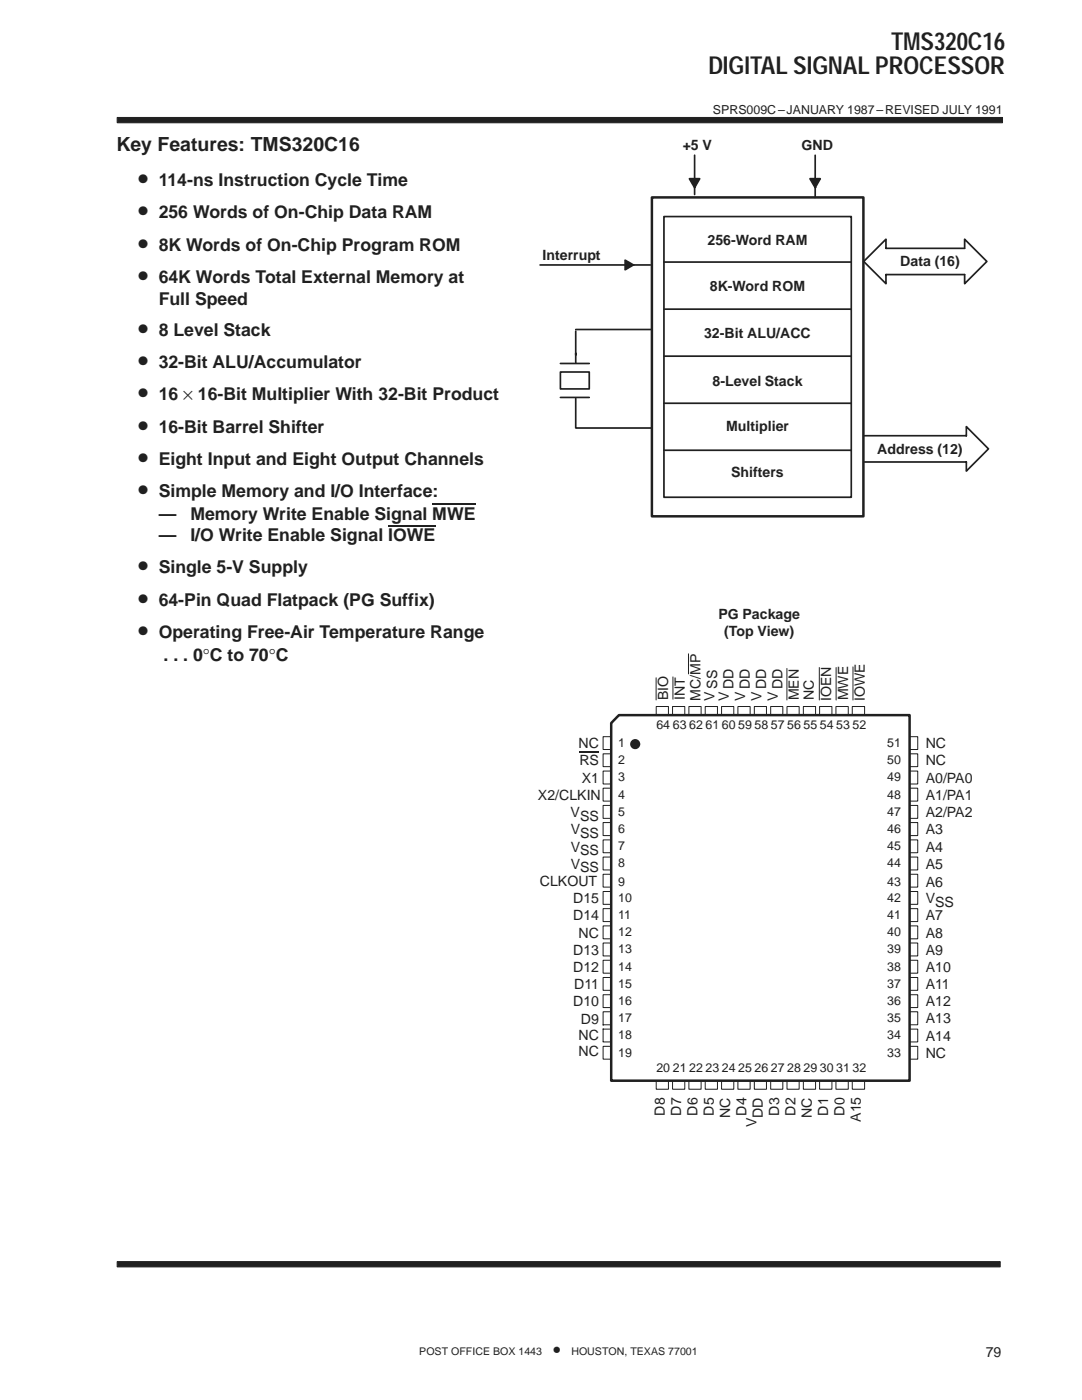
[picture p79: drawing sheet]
<svg xmlns="http://www.w3.org/2000/svg" width="216mm" height="279mm" viewBox="0 0 216 279" stroke-linecap="round" stroke-linejoin="round" font-family="sans-serif">
<defs><g id="words">
<g font-size="4.9" fill="#231f20">
<text x="177.8" y="9.9">TMS320C16</text>
<text x="141.3" y="14.8">DIGITAL SIGNAL PROCESSOR</text>
<text x="27.5" y="37.1">•</text>
<text x="27.5" y="43.6">•</text>
<text x="27.5" y="50">•</text>
<text x="27.5" y="56.4">•</text>
<text x="27.5" y="67">•</text>
<text x="27.5" y="73.5">•</text>
<text x="27.5" y="79.9">•</text>
<text x="27.5" y="86.3">•</text>
<text x="27.5" y="92.8">•</text>
<text x="27.5" y="99.2">•</text>
<text x="27.5" y="114.3">•</text>
<text x="27.5" y="120.9">•</text>
<text x="27.5" y="127.3">•</text>
</g>
<text font-size="3.9" fill="#231f20" x="23.2" y="30.2">Key Features: TMS320C16</text>
<g font-size="3.5" fill="#231f20">
<text x="31.7" y="37.1">114-ns Instruction Cycle Time</text>
<text x="31.7" y="43.6">256 Words of On-Chip Data RAM</text>
<text x="31.7" y="50">8K Words of On-Chip Program ROM</text>
<text x="31.7" y="56.4">64K Words Total External Memory at</text>
<text x="31.7" y="61">Full Speed</text>
<text x="31.7" y="67">8 Level Stack</text>
<text x="31.7" y="73.5">32-Bit ALU/Accumulator</text>
<text x="31.7" y="79.9">16 × 16-Bit Multiplier With 32-Bit Product</text>
<text x="31.7" y="86.3">16-Bit Barrel Shifter</text>
<text x="31.7" y="92.8">Eight Input and Eight Output Channels</text>
<text x="31.7" y="99.2">Simple Memory and I/O Interface:</text>
<text x="31.7" y="103.7">—</text>
<text x="31.7" y="108">—</text>
<text x="38" y="103.7">Memory Write Enable Signal MWE</text>
<text x="38" y="108">I/O Write Enable Signal IOWE</text>
<text x="31.7" y="114.3">Single 5-V Supply</text>
<text x="31.7" y="120.9">64-Pin Quad Flatpack (PG Suffix)</text>
<text x="31.7" y="127.3">Operating Free-Air Temperature Range</text>
<text x="32.6" y="131.9">. . . 0°C to 70°C</text>
<text x="110.3" y="270.4">•</text>
</g>
<g font-size="2.8" fill="#231f20">
<text x="136.2" y="29.9">+5 V</text>
<text x="159.9" y="29.9">GND</text>
<text x="108.3" y="51.9">Interrupt</text>
<text x="141.2" y="48.8">256-Word RAM</text>
<text x="179.6" y="53.2">Data (16)</text>
<text x="141.6" y="58">8K-Word ROM</text>
<text x="140.5" y="67.5">32-Bit ALU/ACC</text>
<text x="142.2" y="76.9">8-Level Stack</text>
<text x="144.9" y="86.1">Multiplier</text>
<text x="145.9" y="95.2">Shifters</text>
<text x="175" y="90.6">Address (12)</text>
<text x="143.4" y="123.5">PG Package</text>
<text x="144.5" y="127">(Top View)</text>
<text x="146.3" y="137.5" transform="rotate(-90 146.3 137.5)">DD</text>
<text x="149.6" y="137.5" transform="rotate(-90 149.6 137.5)">DD</text>
<text x="152.9" y="137.5" transform="rotate(-90 152.9 137.5)">DD</text>
<text x="156.1" y="137.5" transform="rotate(-90 156.1 137.5)">DD</text>
<text x="133.3" y="139.8" transform="rotate(-90 133.3 139.8)">BIO</text>
<text x="136.7" y="139.8" transform="rotate(-90 136.7 139.8)">INT</text>
<text x="139.8" y="139.8" transform="rotate(-90 139.8 139.8)">MC/MP</text>
<text x="142.6" y="139.8" transform="rotate(-90 142.6 139.8)">VSS</text>
<text x="145.4" y="139.8" transform="rotate(-90 145.4 139.8)">V</text>
<text x="148.7" y="139.8" transform="rotate(-90 148.7 139.8)">V</text>
<text x="151.9" y="139.8" transform="rotate(-90 151.9 139.8)">V</text>
<text x="155.2" y="139.8" transform="rotate(-90 155.2 139.8)">V</text>
<text x="159.4" y="139.8" transform="rotate(-90 159.4 139.8)">MEN</text>
<text x="162.4" y="139.7" transform="rotate(-90 162.4 139.7)">NC</text>
<text x="165.9" y="139.9" transform="rotate(-90 165.9 139.9)">IOEN</text>
<text x="169.2" y="139.8" transform="rotate(-90 169.2 139.8)">MWE</text>
<text x="172.6" y="139.9" transform="rotate(-90 172.6 139.9)">IOWE</text>
<text x="115.4" y="149.3">NC</text>
<text x="184.7" y="149.3">NC</text>
<text x="115.6" y="152.8">RS</text>
<text x="184.7" y="152.8">NC</text>
<text x="107.3" y="159.6">X2/CLKIN</text>
<text x="116.1" y="156.2">X1</text>
<text x="184.7" y="156.2">A0/PA0</text>
<text x="184.7" y="159.6">A1/PA1</text>
<text x="113.9" y="163.1">VSS</text>
<text x="113.9" y="166.5">VSS</text>
<text x="184.7" y="163.1">A2/PA2</text>
<text x="184.7" y="166.5">A3</text>
<text x="113.9" y="169.9">VSS</text>
<text x="113.9" y="173.4">VSS</text>
<text x="184.7" y="169.9">A4</text>
<text x="184.7" y="173.4">A5</text>
<text x="107.7" y="176.8">CLKOUT</text>
<text x="184.7" y="177">A6</text>
<text x="114.4" y="180.2">D15</text>
<text x="114.4" y="183.7">D14</text>
<text x="184.7" y="180.2">VSS</text>
<text x="184.7" y="183.7">A7</text>
<text x="114.4" y="190.5">D13</text>
<text x="115.4" y="187.1">NC</text>
<text x="184.7" y="187.1">A8</text>
<text x="184.7" y="190.5">A9</text>
<text x="114.4" y="194">D12</text>
<text x="114.6" y="197.4">D11</text>
<text x="184.7" y="194">A10</text>
<text x="184.7" y="197.4">A11</text>
<text x="114.4" y="200.8">D10</text>
<text x="184.7" y="200.8">A12</text>
<text x="115.4" y="207.6">NC</text>
<text x="115.9" y="204.4">D9</text>
<text x="184.7" y="204.3">A13</text>
<text x="184.7" y="207.7">A14</text>
<text x="115.4" y="210.7">NC</text>
<text x="184.7" y="211.1">NC</text>
<text x="132.7" y="222.7" transform="rotate(-90 132.7 222.7)">D8</text>
<text x="135.9" y="222.7" transform="rotate(-90 135.9 222.7)">D7</text>
<text x="139.2" y="222.7" transform="rotate(-90 139.2 222.7)">D6</text>
<text x="142.5" y="222.7" transform="rotate(-90 142.5 222.7)">D5</text>
<text x="145.7" y="223.2" transform="rotate(-90 145.7 223.2)">NC</text>
<text x="149" y="222.7" transform="rotate(-90 149 222.7)">D4</text>
<text x="151" y="224.8" transform="rotate(-90 151 224.8)">V</text>
<text x="152.2" y="223.2" transform="rotate(-90 152.2 223.2)">DD</text>
<text x="155.5" y="222.7" transform="rotate(-90 155.5 222.7)">D3</text>
<text x="158.8" y="222.7" transform="rotate(-90 158.8 222.7)">D2</text>
<text x="162" y="223.2" transform="rotate(-90 162 223.2)">NC</text>
<text x="165.3" y="222.7" transform="rotate(-90 165.3 222.7)">D1</text>
<text x="168.5" y="222.7" transform="rotate(-90 168.5 222.7)">D0</text>
<text x="171.8" y="223.9" transform="rotate(-90 171.8 223.9)">A15</text>
<text x="196.7" y="270.7">79</text>
</g>
<g font-size="2.5" fill="#231f20">
<text x="142.3" y="22.7">SPRS009C–JANUARY 1987–REVISED JULY 1991</text>
<text x="123.4" y="149.1">1</text>
<text x="131" y="145.5">64 63 62 61 60 59 58 57 56 55 54 53 52</text>
<text x="177" y="149.1">51</text>
<text x="123.4" y="152.5">2</text>
<text x="123.4" y="155.9">3</text>
<text x="177" y="152.5">50</text>
<text x="177" y="155.9">49</text>
<text x="123.4" y="159.4">4</text>
<text x="177" y="159.4">48</text>
<text x="123.4" y="162.8">5</text>
<text x="123.4" y="166.2">6</text>
<text x="177" y="162.8">47</text>
<text x="177" y="166.2">46</text>
<text x="123.4" y="169.7">7</text>
<text x="123.4" y="173.1">8</text>
<text x="177" y="169.7">45</text>
<text x="177" y="173.1">44</text>
<text x="123.4" y="176.7">9</text>
<text x="123.4" y="180">10</text>
<text x="177" y="176.7">43</text>
<text x="177" y="180">42</text>
<text x="123.4" y="183.4">11</text>
<text x="177" y="183.4">41</text>
<text x="123.4" y="186.8">12</text>
<text x="123.4" y="190.3">13</text>
<text x="177" y="186.8">40</text>
<text x="177" y="190.3">39</text>
<text x="123.4" y="193.7">14</text>
<text x="123.4" y="197.1">15</text>
<text x="177" y="193.7">38</text>
<text x="177" y="197.1">37</text>
<text x="123.4" y="200.6">16</text>
<text x="123.4" y="204">17</text>
<text x="177" y="200.6">36</text>
<text x="177" y="204">35</text>
<text x="123.4" y="207.4">18</text>
<text x="177" y="207.4">34</text>
<text x="123.4" y="210.9">19</text>
<text x="131" y="214">20 21 22 23 24 25 26 27 28 29 30 31 32</text>
<text x="177" y="210.9">33</text>
</g>
<g font-size="2.1" fill="#231f20">
<text x="83.7" y="270.4">POST OFFICE BOX 1443</text>
<text x="114" y="270.4">HOUSTON, TEXAS 77001</text>
</g>
</g></defs>
<path d="M130.1 39.4h42.2v63.6h-42.2z" fill="none" stroke="#231f20" stroke-width=".5"/>
<path d="M132.5 43.2h37.4v56h-37.4z" fill="none" stroke="#231f20" stroke-width=".34"/>
<path d="M192.5 47.7l4.4 4.5-4.4 4.4z" fill="#fff"/>
<path d="M192.5 49.6v-1.9l4.4 4.5-4.4 4.4v-1.8" fill="none" stroke="#231f20" stroke-width=".34"/>
<path d="M172.3 52.2l4.5-4.5v8.9z" fill="#fff"/>
<path d="M132.5 52.3h37.4M192.5 49.6h-15.7v-1.9l-4.5 4.5 4.5 4.4v-1.8h15.7M132.5 61.7h37.4M132.5 71.1h37.4M132.5 80.5h37.4" fill="none" stroke="#231f20" stroke-width=".34"/>
<path d="M192.8 85.1l4.4 4.5-4.4 4.4z" fill="#fff"/>
<path d="M138.6 31v7.8M162.7 31v8.4M107.8 52.9h22M111.8 74.2h5.8v3.4h-5.8zM111.8 72.5h5.8M111.8 79.3h5.8M114.9 65.8h15M114.9 66.1v6.2M114.9 79.6v5.8M115.1 85.4h15M132.5 89.9h37.4M172.5 87h20.3v-1.9l4.4 4.5-4.4 4.4v-1.8h-20.3" fill="none" stroke="#231f20" stroke-width=".34"/>
<g fill="#231f20" stroke="#231f20" stroke-width=".34">
<path d="M124.7 51.9l1.7 1-1.7 .9z" fill-rule="evenodd"/>
<path d="M137.6 35.7h2l-1 1.7z" fill-rule="evenodd"/>
<path d="M161.6 35.7h2.1l-1 1.7z" fill-rule="evenodd"/>
<circle cx="126.7" cy="148.5" r=".84"/>
</g>
<g fill="none" stroke="#231f20" stroke-width=".2">
<path d="M138.6 37.4h.1M162.7 37.4h.1M126.4 52.9h.1M130.9 135.3v4.4M134.3 135.1v4.4M137.4 130.5v4M157 133.4v6.3M163.5 133.2v6.5M166.8 133.2v6.5M170.2 133.1v6.6M122 147h-1.7v2.6h1.7M122 150.4h-1.7v2.6h1.7"/>
<path d="M122 153.9h-1.7v2.6h1.7M122 157.3h-1.7v2.6h1.7M130.9 142.7v-1.7h2.5v1.7M134.2 142.7v-1.7h2.4v1.7M137.5 142.7v-1.7h2.4v1.7M140.7 142.7v-1.7h2.5v1.7M144 142.7v-1.7h2.4v1.7M147.2 142.7v-1.7h2.5v1.7M150.5 142.7v-1.7h2.4v1.7M153.8 142.7v-1.7h2.4v1.7M157 142.7v-1.7h2.5v1.7M160.3 142.7v-1.7h2.4v1.7"/>
<path d="M163.5 142.7v-1.7h2.5v1.7M166.8 142.7v-1.7h2.5v1.7M170.1 142.7v-1.7h2.4v1.7M181.5 147h1.6v2.6h-1.6M181.5 150.4h1.6v2.6h-1.6M181.5 153.9h1.6v2.6h-1.6M181.5 157.3h1.6v2.6h-1.6M122 160.7h-1.7v2.6h1.7M122 164.2h-1.7v2.6h1.7M122 167.6h-1.7v2.6h1.7M122 171h-1.7v2.6h1.7M122 174.5h-1.7v2.5h1.7"/>
<path d="M122 177.9h-1.7v2.6h1.7M181.5 160.7h1.6v2.6h-1.6M181.5 164.2h1.6v2.6h-1.6M181.5 167.6h1.6v2.6h-1.6M181.5 171h1.6v2.6h-1.6M181.5 174.5h1.6v2.5h-1.6M181.5 177.9h1.6v2.6h-1.6M122 181.3h-1.7v2.6h1.7M122 184.8h-1.7v2.6h1.7M122 188.2h-1.7v2.6h1.7M122 191.6h-1.7v2.6h1.7M122 195.1h-1.7v2.5h1.7"/>
<path d="M122 198.5h-1.7v2.6h1.7M181.5 181.3h1.6v2.6h-1.6M181.5 184.8h1.6v2.6h-1.6M181.5 188.2h1.6v2.6h-1.6M181.5 191.6h1.6v2.6h-1.6M181.5 195.1h1.6v2.5h-1.6M181.5 198.5h1.6v2.6h-1.6M120.3 201.9h1.7M120.3 202v2.6M120.3 205.3v2.6M120.3 204.5h1.7M120.3 205.4h1.7"/>
<path d="M120.3 207.9h1.7M122 208.8h-1.7v2.6h1.7M130.9 215.7v1.7h2.5v-1.7M134.2 215.7v1.7h2.4v-1.7M137.5 215.7v1.7h2.4v-1.7M140.7 215.7v1.7h2.5v-1.7M144 215.7v1.7h2.4v-1.7M147.2 215.7v1.7h2.5v-1.7M150.5 215.7v1.7h2.4v-1.7M153.8 215.7v1.7h2.4v-1.7M157 215.7v1.7h2.5v-1.7M160.3 215.7v1.7h2.4v-1.7"/>
<path d="M163.5 215.7v1.7h2.5v-1.7M166.8 215.7v1.7h2.5v-1.7M170.1 215.7v1.7h2.4v-1.7M181.5 201.9h1.6v2.6h-1.6M181.5 205.4h1.6v2.5h-1.6M181.5 208.8h1.6v2.6h-1.6"/>
</g>
<path d="M123.5 142.7h58v73h-59.5v-71.4z" fill="none" stroke="#231f20" stroke-width=".5"/>
<path d="M115.6 150.1h3.9" fill="none" stroke="#231f20" stroke-width=".36"/>
<g fill="#231f20" stroke="#231f20" stroke-width=".2">
<path d="M23.4 23.4h176.6v1.1h-176.6z" fill-rule="evenodd"/>
<path d="M23.4 251.8h176.2v1h-176.2z" fill-rule="evenodd"/>
</g>
<path d="M77.5 104.9h9.4M86.3 100.7h8.6" fill="none" stroke="#231f20" stroke-width=".22"/>
<use href="#words"/>
</svg>
